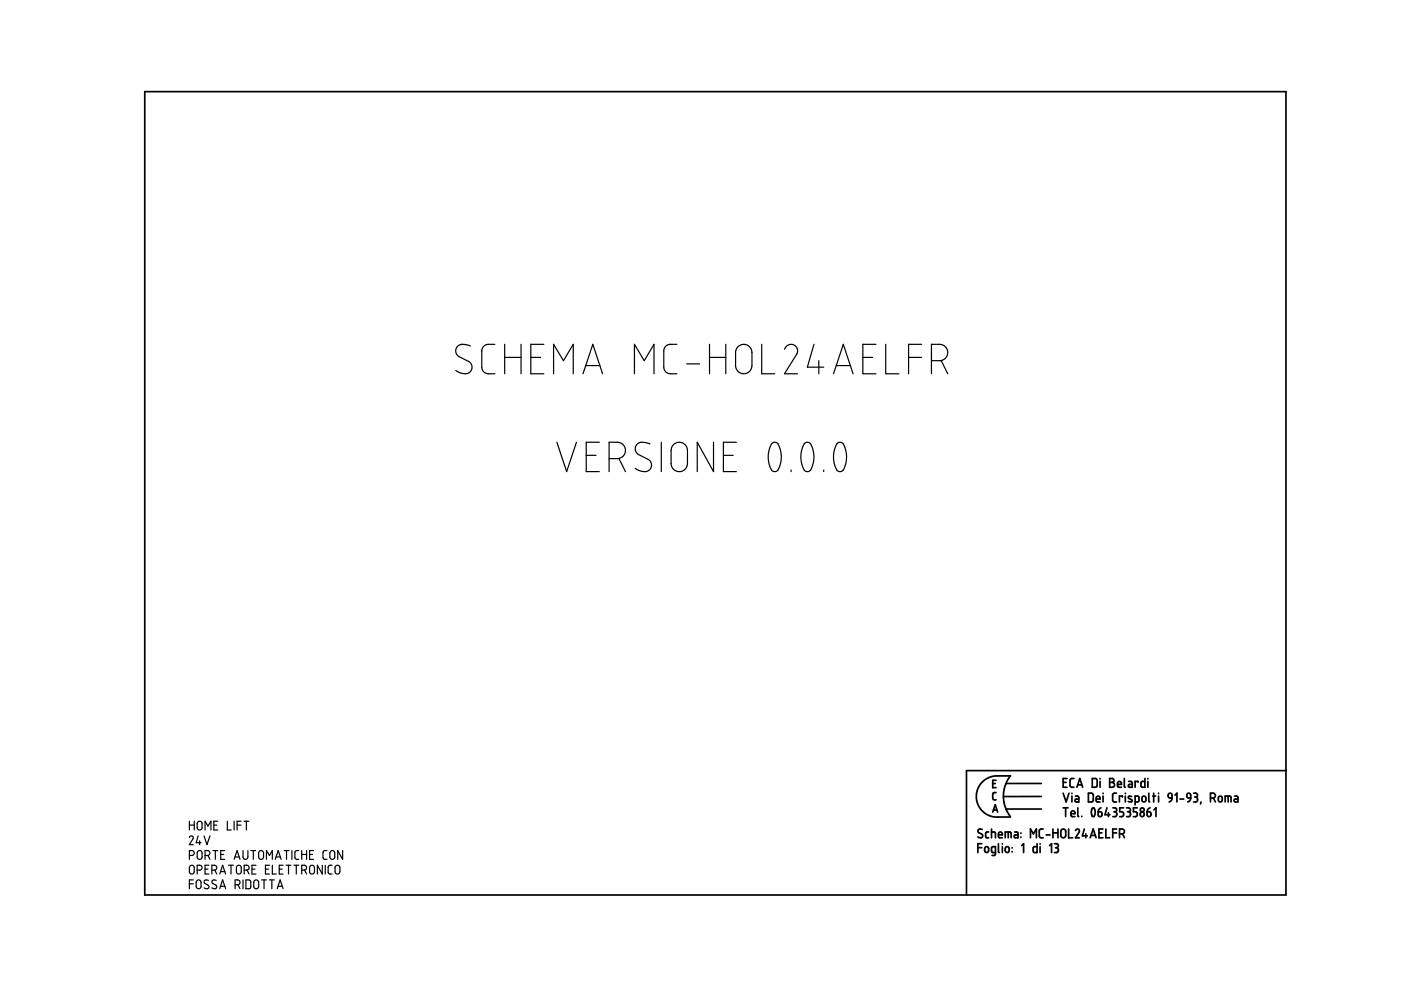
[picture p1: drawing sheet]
<svg xmlns="http://www.w3.org/2000/svg" width="297mm" height="210mm" viewBox="0 0 297 210" stroke-linecap="round" stroke-linejoin="round" font-family="sans-serif">
<g fill="none" stroke="#000" stroke-width=".36">
<path d="M30.7 19.4h241.9v170.4h-241.9zM207.3 179.7h.9M208.2 178.9h-.9v1.9M208.3 175.9l-.7-.1-.3 .5 1 .7v.4l-.2 .2-.8-.2M208.9 179.6l.4-.1 .3 .3v.7l-.3 .2h-.3l-.2-.2zM209.6 176.4h-.4l-.2 .3v.8l.2 .1h.4M210.2 176.4l.8 .1 .1 1.1M210.2 175.8v1.8M210.5 166.1h.5M210.5 172.2l.5-1.6 .5 1.6M210.6 171.7h.8M211.2 168h-.4l-.3 .3v1.1l.7 .2"/>
<path d="M211.2 165.4h-.7v1.6h.7M211.7 177h.8l-.1-.5-.4-.1-.2 .2-.1 .8 .2 .2h.6M211.7 178.9v1.7l.2 .2M212.5 178.9v.1M212.5 179.5v1.3M213.1 177.6v-1.2h1.1l.2 .2v1M213.3 179.6l.4-.1 .3 .3v.7l-.3 .2h-.3l-.3-.2zM213.3 166.1h7.5M213.3 171.5h7.5M213.8 176.4v1.2M214.2 164.5h-3.5l-.9 .3-.9 .5-.7 .6-.7 .9-.4 1-.1 1.1 .1 1.1 .4 .9 .7 1 .8 .6 .8 .5 .9 .2h3.5M214.2 164.5l-1 1.7-.5 2.2 .1 1.3 .3 1.3 1.1 2.1"/>
<path d="M214.6 179.7v.1M215.1 176.4h.5l.2 .3v.9h-.5a.31 .31 0 0 1-.3-.3 .31 .31 0 0 1 .3-.3h.5M216.5 176.6v.1M216.5 177.4v.1M216.6 179.3l.4-.4v1.9M218.5 177.6v-1.8l.6 1 .6-1v1.8M219.9 178.9v1.9l-.8-.1v-1.1l.8-.1M220.5 178.9v.1M220.5 179.5v1.3M220.8 168.9h-8.1M221.2 175.8h-.6l-.3 .3 .1 1.3 .2 .2h.6M221.8 177h.8"/>
<path d="M222.5 179.3l.4-.4v1.9M223.2 175.8v1.8M223.2 176.6h1.1M223.6 178.9h.4l.3 .2 .1 .4-.4 .2M223.8 179.7h.2M224 179.7l.4 .3v.4l-.3 .3-.5 .1M224.3 175.8v1.8M225.1 175.9l.6-.1 .2 .3 .1 1.1-.4 .4h-.3l-.4-.3v-1.1zM225.4 165.9h.6M225.4 168.2l.6 1.8 .7-1.8M225.4 171.3h1M225.9 171.3v1.8"/>
<path d="M226.2 165.1h-.8v1.8h.8M226.6 175.8v1.8h.8M227.1 172.5h.8l-.1-.5-.4-.1-.3 .2v.8l.2 .2h.6M227.3 168.2v.1M227.3 168.8v1.2M227.7 165.1h-.6l-.2 .3v1.4l.3 .1h.5M228 168.8h.5l.2 .2v1h-.5a.31 .31 0 0 1-.3-.3 .31 .31 0 0 1 .3-.3h.5M228 176.1l.4-.3 .4 .2v.4l-.8 1.2h.9M228.3 166.9l.6-1.8 .7 1.8M228.5 166.4h.9M228.5 171.3v1.7l.2 .1M229.4 173.1h.1"/>
<path d="M229.9 175.8l-.4 1.4h1M230.2 176.8v.8M230.8 168.2h.7l.3 .3v1.2l-.3 .3h-.7zM231.1 177.6l.7-1.8 .6 1.8M231.3 177.1h.9M231.6 165.1h.7l.3 .2v1.3l-.2 .3h-.8zM231.6 171.4a.53 .53 0 0 1 .5 .2 .53 .53 0 0 1 .1 .5l-.1 .7a.34 .34 0 0 1-.4 .3 .34 .34 0 0 1-.3-.4v-.6zM232.4 169.4h.8v-.3l-.2-.3-.5 .1-.1 .9 .2 .2h.6M232.8 172.1h.6l.2 .2 .1 .5-.2 .3h-.3l-.3-.1zM233 176.6h.6M233.2 165.1v.1M233.2 165.7v1.2"/>
<path d="M233.4 171.3l-.4 .3-.2 .5M233.8 175.8h-.8v1.8h.8M233.9 168.2v.1M233.9 168.8v1.2M234.5 175.8v1.8h.8M234.7 171.3l-.4 1.4h1M235 172.3v.8M235.3 165.1h.6l.3 .3-.1 .4-.3 .1 .4 .1 .1 .3-.1 .4-.3 .2h-.6zM235.3 165.9h.5M235.9 176.6h.8M235.9 171.3h.7l.1 .2 .1 .3-.4 .3M236.2 172.1h.2"/>
<path d="M236.4 172.1l.3 .2 .1 .5-.3 .3h-.6M236.7 168.2h-.5l-.3 .3v1.3l.3 .2h.5M236.7 175.8h-.8v1.8M236.9 166.3h.9l-.2-.5-.3-.1-.3 .1-.1 .9 .2 .2h.7M237.4 176.8l.9-.1 .1-.3-.1-.4-.3-.2h-.6v1.8M238 169v-.2h-.7v1.2M238 176.8l.4 .8M238.2 171.3h-.8v.8h.6l.2 .4-.1 .6h-.7M238.4 165.1v1.7l.2 .1M238.6 168.2v.1M238.6 168.8v1.2M238.8 171.3h.5l.3 .2v.4l-.3 .2"/>
<path d="M239.1 172.1h.2M239.3 172.1l.4 .3-.1 .5-.2 .2h-.6M239.3 165.7h.5l.3 .2v1h-.6a.31 .31 0 0 1-.3-.3 .31 .31 0 0 1 .3-.3h.6M239.9 168.9l-.2-.1a.29 .29 0 0 0-.4 .1 .29 .29 0 0 0 .1 .4l.5 .2a.33 .33 0 0 1 0 .5 .33 .33 0 0 1-.5 0l-.2-.1M240.7 170l.7-.1 .1-.9-.2-.2h-.6v1.9M241.1 171.3h-.8v.8h.6l.2 .3-.1 .7h-.7M241.3 165.9v-.2h-.6v1.2M241.9 172.3l.2-.2 .4 .2 .1 .5-.1 .2-.4 .1-.2-.1zM242.2 169l.2-.2 .4 .1 .2 .8-.2 .2-.4 .1-.3-.2zM242.7 165.1v1.8h-.6l-.2-.2 .1-.9 .2-.1h.5M243.2 172.1l.7 .2v.7l-.4 .1-.2-.1zM243.4 165.1v.1"/>
<path d="M243.4 165.7v1.2M243.6 168.2v1.6l.2 .2M243.8 171.3l-.4 .3-.2 .5M244.4 168.8h.6M244.6 168.2v1.8M244.7 171.7l.4-.4v1.8M245.6 168.2v.1M245.6 168.8v1.2M247.7 168.4l.3-.2 .4 .1 .1 .9-.7-.1zM248.5 169.2l-.2 .5-.4 .3M249.1 168.6l.4-.4v1.8M250.2 169.4h.8"/>
<path d="M251.7 168.3l.3-.1 .3 .1 .2 .9h-.6l-.2-.2zM252.5 169.2l-.2 .5-.5 .3M253.1 168.2l.7 .1 .1 .4-.4 .3M253.3 169h.2M253.5 169l.4 .2v.5l-.2 .3h-.6M254.6 170l-.1 .5M256.6 169.2l.9-.1 .2-.3-.1-.4-.4-.2h-.6v1.8M257.3 169.2l.4 .8M258.4 169l.2-.2 .4 .1 .1 .8-.1 .2-.4 .1-.3-.2zM259.8 170v-1.2l1.1 .1 .1 1.1M260.4 168.8v1.2M261.7 168.8h.6l.2 .3v.9h-.6a.31 .31 0 0 1-.3-.3 .31 .31 0 0 1 .3-.3h.6"/>
<path d="M272.6 163.4h-67.7v26.4M211.1 180.8h-.6l-.3-.2 .1-1 .8-.1-.1 1.7-.2 .2h-.5M214.6 180.6v.1"/>
<circle cx="242.2" cy="171.7" r=".42"/>
</g>
<g fill="none" stroke="#000" stroke-width=".25">
<path d="M99.7 73.4l-1.1-.4-1 .1-.7 .4-.2 .5-.1 .6 .3 .6 .3 .3 2.2 1.1 .4 .5 .3 .6-.3 .9-.4 .5-.8 .1-1-.1-1-.6M104.9 73l-1.9 .1-.6 .5-.2 .7v3.6l.1 .6 .8 .7h1.8M107 73v6.2M107 75.8h3.5M110.5 73v6.2M112.5 75.8h2.1M115.3 73h-2.8v6.2h2.8M117.4 79.2v-6.2l2.1 3.5 2-3.5v6.2M123.6 79.2l2.1-6.2 2.1 6.2M124.2 77.5h3M134.5 79.2v-6.2l2.1 3.5 2.1-3.5v6.2M143.5 73l-1.9 .1-.6 .5-.3 .6 .1 4.2 .4 .5 .4 .3h1.9"/>
<path d="M145.6 77.2h2.7M150.4 75.8h3.5M150.4 73v6.2M153.9 73v6.2M156.4 73.6l.8-.5 .9-.1 .8 .5 .5 .8v3.5l-.4 .8-.7 .5-.6 .1-.6-.1-.6-.3-.4-.6-.1-.5v-3.1zM161.5 73v6.2h2.8M166.3 74l.5-.7 .7-.3 .9 .2 .5 .5 .2 .5-.1 .7-2.7 4.3h2.8M172.6 73l-1.4 4.9h3.4M173.6 76.5v2.7M176.7 79.2l2.1-6.2 2.1 6.2M177.3 77.5h3M182.9 75.8h2.1"/>
<path d="M185.7 73h-2.8v6.2h2.8M187.8 73v6.2h2.8M192.6 75.8h2.8M195.4 73h-2.8v6.2M197.5 76.5h2l.6-.3 .5-.4 .3-.6v-.7l-.2-.6-.4-.5-.8-.4h-2v6.2M199.5 76.4l1.4 2.8M118.1 93.8l2 6.2 2.1-6.2M124.3 96.5h2.1M127.1 93.8h-2.8v6.2h2.8M129.1 97.2h2l.9-.4 .5-.6 .1-.6-.1-.6-.3-.6-1-.6h-2.1v6.2M131.2 97.2l1.4 2.8M137.8 94.1l-1.2-.3-1 .1-.7 .5-.2 1 .2 .5 .4 .5 2.5 1.3 .3 .7-.1 .9-.5 .5-.5 .2-1.2-.1-1.1-.6"/>
<path d="M140.2 93.8v6.2M142.8 94.3l.7-.5h.8l.9 .4 .5 .8v3.6l-.2 .7-.8 .6-.4 .1-.9-.1-.5-.3-.5-.6-.1-.7v-2.9l.1-.5zM151.3 93.8v6.2l-3.5-6.2v6.2M153.4 96.5h2M156.1 93.8h-2.7v6.2h2.7M163.7 94l.6-.2 .6 .2 .5 1.3 .2 1v1.1l-.2 1.3-.5 1-.5 .3h-.4l-.4-.3-.4-.9-.3-1.3 .1-2zM167.7 99.7v.3M170.6 94l.7-.2 .6 .3 .6 2.1v1.4l-.2 1.2-.5 .9-.5 .3h-.4l-.4-.3-.6-1.9v-2zM174.6 99.7v.3M177.5 94l.7-.2 .6 .3 .7 2.1v1.4l-.3 1.2-.4 .9-.5 .3-.6-.1-.3-.2-.6-2v-1.9zM40.2 177.5l.2-.3 .5 .2 .1 .3-.8 1.4h.8M40.2 174.1v1.9"/>
<path d="M40.2 174.9h1M41.2 174.1v1.9M42 174.3l.5-.2 .3 .4v1.1l-.3 .4-.5-.1-.2-.3v-1zM42 177.2l-.4 1.5h1M42.3 178.3v.8M43.3 177.2l.6 1.9 .6-1.9M43.5 176v-1.9l.6 1.1 .6-1.1v1.9M45.3 174.9h.7M46.2 174.1h-.9v1.9h.9M48.2 174.1v1.9h.8M49.6 174.1v1.9M50.3 174.9h.8"/>
<path d="M51.1 174.1h-.8v1.9M51.7 174.1h1.1M52.2 174.1v1.9M40.2 181.4l.8-.1 .2-.4-.1-.4-.3-.2h-.6v1.9M40.2 187.4h.8M40.2 183.7l.6-.2 .3 .3 .1 1.1-.3 .4h-.5l-.2-.4zM41 186.6h-.8v1.8M41.7 186.8l.5-.2 .4 .2v1.2l-.3 .4h-.3l-.4-.3v-1zM41.8 184.5l.9-.1 .1-.3v-.4l-.4-.2h-.6v1.8M42 180.5l.5-.1 .3 .3v1.2l-.4 .3h-.3l-.3-.3v-1.1zM43.5 181.4l.8-.1 .2-.4-.1-.4-.3-.2h-.6v1.9M43.5 184.3h.6"/>
<path d="M44.1 181.4l.4 .8M44.2 186.7l-.6-.1-.3 .4 .1 .3 .8 .5v.5l-.5 .1-.4-.2M44.3 183.5h-.8v1.8h.8M44.9 184.5l.9-.1 .2-.3-.1-.4-.4-.2h-.6v1.8M45.1 180.3h1.1M45.6 184.5l.4 .8M45.7 180.3v1.9M45.8 186.7l-.6-.1-.3 .4 .2 .3 .7 .4 .1 .6-.6 .1-.4-.2M46.6 185.3l.6-1.8 .6 1.8M46.6 188.4l.6-1.8 .6 1.8M46.8 184.8h.8M46.8 187.9h.8"/>
<path d="M46.8 181.2h.6M47.6 180.3h-.8v1.9h.8M48.5 183.5h1M49 183.5v1.8M49.6 182.2l.7-1.9 .6 1.9M49.8 181.7h.9M49.8 187.6l.9-.1 .2-.3-.1-.4-.4-.2h-.6v1.8M50.3 183.6l.4-.1 .4 .3v1.2l-.3 .3-.5-.1-.2-.3v-1zM50.5 187.6l.4 .8M51.5 180.3v1.5l.4 .4 .4-.1 .2-.3 .1-1.5M51.5 186.6v1.8M51.8 184.5h.6l.3-.2 .1-.4-.1-.3-.9-.1v1.8"/>
<path d="M52.1 186.6h.8l.2 .2 .1 1.3-.3 .3h-.8zM52.4 184.5l.4 .8M53.2 180.3h1M53.4 184.3h.7M53.7 180.3v1.9M53.9 186.8l.5-.2 .4 .3v1.2l-.3 .3-.5-.1-.2-.3zM54.3 183.5h-.9v1.8h.9M54.9 180.6l.6-.3 .3 .4 .1 1.1-.4 .4-.4-.1-.3-.3zM55.5 186.6h1M56 186.6v1.8M56.3 184.3h.6M56.5 182.2v-1.9l.6 1.1 .6-1.1v1.9"/>
<path d="M57.1 183.5h-.8v1.8h.8M57.1 186.6h1.1M57.6 186.6v1.8M57.7 183.5v1.8h.9M58.4 182.2l.6-1.9 .6 1.9M58.5 181.7h.9M58.8 188.4l.6-1.8 .6 1.8M58.9 187.9h1M59.2 184.3h.6M60 183.5h-.8v1.8h.8M60.2 180.3h1.1M60.6 183.5h1.1"/>
<path d="M60.7 180.3v1.9M61.2 183.5v1.8M61.9 180.3v1.9M62.3 183.5h1.1M62.8 183.5v1.8M63.4 180.3h-.6l-.3 .4 .1 1.3 .2 .2h.6M64 184.5h.6l.3-.2 .1-.4-.1-.3-.9-.1v1.8M64 181.2h1M64 180.3v1.9M64.6 184.5l.4 .8M65 180.3v1.9M65.6 181.2h.7"/>
<path d="M65.8 183.6l.5-.1 .3 .3 .1 1.2-.4 .3-.5-.1-.2-.3v-1zM66.5 180.3h-.9v1.9h.9M68.3 183.5v1.8l-1-1.8v1.8M69 183.5v1.8M69.3 180.3l-.6 .1-.2 .4 .1 1.2 .2 .2h.5M70.1 180.5l.5-.1 .4 .4v1.1l-.4 .3h-.4l-.2-.3-.1-1.1zM70.4 183.5h-.5l-.3 .3v1.3l.3 .2h.5M71.2 183.6l.4-.1 .4 .3 .1 1.2-.4 .3-.5-.1-.2-.3v-1zM72.6 180.3v1.9l-1-1.9v1.9"/>
</g>
</svg>
